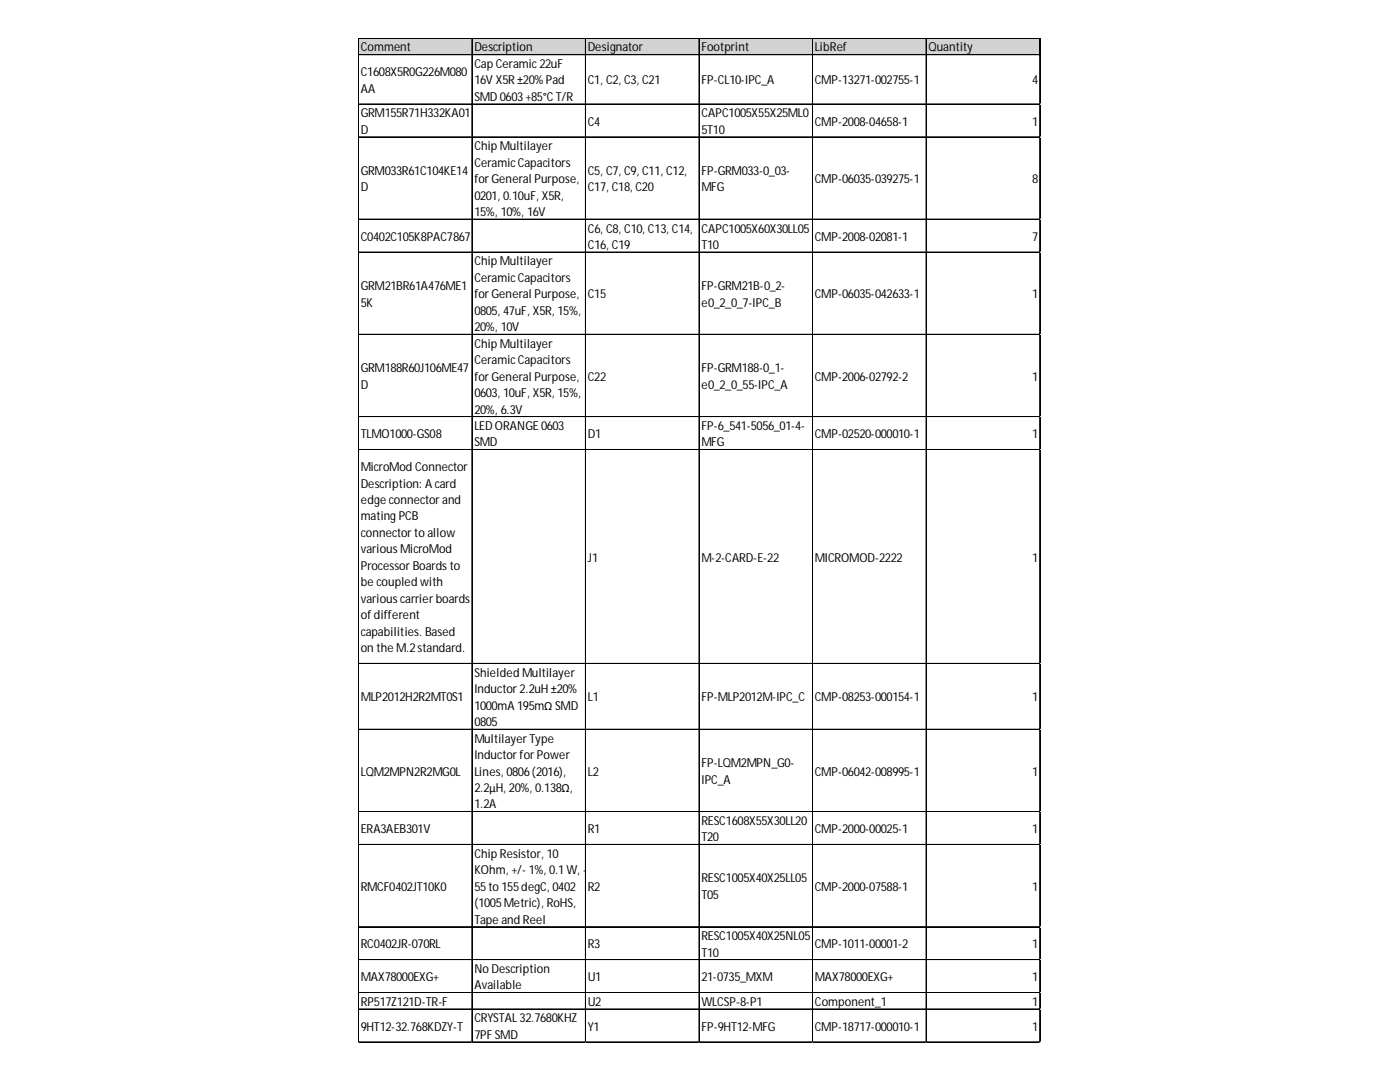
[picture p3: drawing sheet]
<svg xmlns="http://www.w3.org/2000/svg" width="279mm" height="216mm" viewBox="0 0 279 216" stroke-linecap="round" stroke-linejoin="round" font-family="sans-serif">
<defs><g id="words">
<g font-size="2.5">
<text x="72" y="10.3">Comment</text>
<text x="94.7" y="10.3">Description</text>
<text x="117.3" y="10.3">Designator</text>
<text x="140" y="10.3">Footprint</text>
<text x="162.6" y="10.3">LibRef</text>
<text x="185.3" y="10.3">Quantity</text>
<text x="72" y="15.2">C1608X5R0G226M080</text>
<text x="94.7" y="13.6">Cap Ceramic22uF</text>
<text x="94.7" y="16.8">16V X5R ±20% Pad</text>
<text x="117.3" y="16.8">C1, C2, C3, C21</text>
<text x="140" y="16.8">FP-CL10-IPC_A</text>
<text x="162.6" y="16.8">CMP-13271-002755-1</text>
<text x="206" y="16.8">4</text>
<text x="72" y="18.5">AA</text>
<text x="72" y="23.4">GRM155R71H332KA01</text>
<text x="94.7" y="20.1">SMD 0603+85°CT/R</text>
<text x="140" y="23.4">CAPC1005X55X25ML0</text>
<text x="72" y="26.7">D</text>
<text x="94.7" y="30">Chip Multilayer</text>
<text x="117.3" y="25.1">C4</text>
<text x="140" y="26.7">5T10</text>
<text x="162.6" y="25.1">CMP-2008-04658-1</text>
<text x="206" y="25.1">1</text>
<text x="72" y="34.9">GRM033R61C104KE14</text>
<text x="94.7" y="33.3">CeramicCapacitors</text>
<text x="117.3" y="34.9">C5, C7, C9, C11, C12,</text>
<text x="140" y="34.9">FP-GRM033-0_03-</text>
<text x="72" y="38.2">D</text>
<text x="94.7" y="36.5">forGeneral Purpose,</text>
<text x="94.7" y="39.8">0201, 0.10uF, X5R,</text>
<text x="117.3" y="38.2">C17, C18, C20</text>
<text x="140" y="38.2">MFG</text>
<text x="162.6" y="36.5">CMP-06035-039275-1</text>
<text x="206" y="36.5">8</text>
<text x="94.7" y="43.1">15%, 10%, 16V</text>
<text x="117.3" y="46.4">C6, C8, C10, C13, C14,</text>
<text x="140" y="46.4">CAPC1005X60X30LL05</text>
<text x="72" y="48">C0402C105K8PAC7867</text>
<text x="94.7" y="53">Chip Multilayer</text>
<text x="117.3" y="49.7">C16, C19</text>
<text x="140" y="49.7">T10</text>
<text x="162.6" y="48">CMP-2008-02081-1</text>
<text x="206" y="48">7</text>
<text x="72" y="57.9">GRM21BR61A476ME1</text>
<text x="94.7" y="56.2">CeramicCapacitors</text>
<text x="94.7" y="59.5">forGeneral Purpose,</text>
<text x="117.3" y="59.5">C15</text>
<text x="140" y="57.9">FP-GRM21B-0_2-</text>
<text x="162.6" y="59.5">CMP-06035-042633-1</text>
<text x="206" y="59.5">1</text>
<text x="72" y="61.2">5K</text>
<text x="94.7" y="62.8">0805, 47uF, X5R, 15%,</text>
<text x="140" y="61.2">e0_2_0_7-IPC_B</text>
<text x="94.7" y="66.1">20%, 10V</text>
<text x="94.7" y="69.4">Chip Multilayer</text>
<text x="72" y="74.3">GRM188R60J106ME47</text>
<text x="72" y="77.6">D</text>
<text x="94.7" y="72.7">CeramicCapacitors</text>
<text x="94.7" y="75.9">forGeneral Purpose,</text>
<text x="117.3" y="75.9">C22</text>
<text x="140" y="74.3">FP-GRM188-0_1-</text>
<text x="140" y="77.6">e0_2_0_55-IPC_A</text>
<text x="162.6" y="75.9">CMP-2006-02792-2</text>
<text x="206" y="75.9">1</text>
<text x="94.7" y="79.2">0603, 10uF, X5R, 15%,</text>
<text x="94.7" y="82.5">20%, 6.3V</text>
<text x="72" y="87.4">TLMO1000-GS08</text>
<text x="94.7" y="85.8">LED ORANGE 0603</text>
<text x="94.7" y="89.1">SMD</text>
<text x="117.3" y="87.4">D1</text>
<text x="140" y="85.8">FP-6_541-5056_01-4-</text>
<text x="140" y="89.1">MFG</text>
<text x="162.6" y="87.4">CMP-02520-000010-1</text>
<text x="206" y="87.4">1</text>
<text x="72" y="94">MicroMod Connector</text>
<text x="72" y="97.3">Description: A card</text>
<text x="72" y="100.6">edge connector and</text>
<text x="72" y="103.9">mating PCB</text>
<text x="72" y="107.1">connector to allow</text>
<text x="72" y="110.4">variousMicroMod</text>
<text x="72" y="113.7">Processor Boardsto</text>
<text x="117.3" y="112.1">J1</text>
<text x="140" y="112.1">M-2-CARD-E-22</text>
<text x="162.6" y="112.1">MICROMOD-2222</text>
<text x="206" y="112.1">1</text>
<text x="72" y="117">be coupled with</text>
<text x="72" y="120.3">variouscarrierboards</text>
<text x="72" y="123.6">ofdifferent</text>
<text x="72" y="126.8">capabilities. Based</text>
<text x="72" y="130.1">on the M.2standard.</text>
<text x="94.7" y="135">Shielded Multilayer</text>
<text x="72" y="140">MLP2012H2R2MT0S1</text>
<text x="94.7" y="138.3">Inductor 2.2uH ±20%</text>
<text x="94.7" y="141.6">1000mA 195mΩ SMD</text>
<text x="117.3" y="140">L1</text>
<text x="140" y="140">FP-MLP2012M-IPC_C</text>
<text x="162.6" y="140">CMP-08253-000154-1</text>
<text x="206" y="140">1</text>
<text x="94.7" y="144.9">0805</text>
<text x="94.7" y="148.2">MultilayerType</text>
<text x="72" y="154.7">LQM2MPN2R2MG0L</text>
<text x="94.7" y="151.5">Inductor forPower</text>
<text x="94.7" y="154.7">Lines, 0806(2016),</text>
<text x="117.3" y="154.7">L2</text>
<text x="140" y="153.1">FP-LQM2MPN_G0-</text>
<text x="162.6" y="154.7">CMP-06042-008995-1</text>
<text x="206" y="154.7">1</text>
<text x="94.7" y="158">2.2μH, 20%, 0.138Ω,</text>
<text x="94.7" y="161.3">1.2A</text>
<text x="140" y="156.4">IPC_A</text>
<text x="72" y="166.2">ERA3AEB301V</text>
<text x="117.3" y="166.2">R1</text>
<text x="140" y="164.6">RESC1608X55X30LL20</text>
<text x="140" y="167.9">T20</text>
<text x="162.6" y="166.2">CMP-2000-00025-1</text>
<text x="206" y="166.2">1</text>
<text x="94.7" y="171.2">Chip Resistor, 10</text>
<text x="72" y="177.7">RMCF0402JT10K0</text>
<text x="94.7" y="174.4">KOhm, +/- 1%, 0.1W, -</text>
<text x="94.7" y="177.7">55to 155degC, 0402</text>
<text x="117.3" y="177.7">R2</text>
<text x="140" y="176.1">RESC1005X40X25LL05</text>
<text x="140" y="179.4">T05</text>
<text x="162.6" y="177.7">CMP-2000-07588-1</text>
<text x="206" y="177.7">1</text>
<text x="94.7" y="181">(1005Metric), RoHS,</text>
<text x="94.7" y="184.3">Tape and Reel</text>
<text x="72" y="189.2">RC0402JR-070RL</text>
<text x="117.3" y="189.2">R3</text>
<text x="140" y="187.6">RESC1005X40X25NL05</text>
<text x="140" y="190.9">T10</text>
<text x="162.6" y="189.2">CMP-1011-00001-2</text>
<text x="206" y="189.2">1</text>
<text x="72" y="195.8">MAX78000EXG+</text>
<text x="94.7" y="194.1">No Description</text>
<text x="94.7" y="197.4">Available</text>
<text x="117.3" y="195.8">U1</text>
<text x="140" y="195.8">21-0735_MXM</text>
<text x="162.6" y="195.8">MAX78000EXG+</text>
<text x="206" y="195.8">1</text>
<text x="72" y="200.7">RP517Z121D-TR-F</text>
<text x="94.7" y="204">CRYSTAL32.7680KHZ</text>
<text x="117.3" y="200.7">U2</text>
<text x="140" y="200.7">WLCSP-8-P1</text>
<text x="162.6" y="200.7">Component_1</text>
<text x="206" y="200.7">1</text>
<text x="72" y="205.6">9HT12-32.768KDZY-T</text>
<text x="94.7" y="207.3">7PF SMD</text>
<text x="117.3" y="205.6">Y1</text>
<text x="140" y="205.6">FP-9HT12-MFG</text>
<text x="162.6" y="205.6">CMP-18717-000010-1</text>
<text x="206" y="205.6">1</text>
</g>
</g></defs>
<path d="M71.6 7.7h136.1v3.4h-136.1z" fill="#d3d3d3"/>
<g fill="none" stroke="#000" stroke-width=".2">
<path d="M71.5 7.6v200.5M71.6 7.6v200.5M71.7 7.6h135.9M71.7 7.7h135.9M71.7 10.9h135.9M71.7 11h135.9M94.2 7.8v200.3M94.3 7.8v200.3M116.8 7.8v200.3M116.9 7.8v200.3M139.5 7.8v200.3M139.6 7.8v200.3"/>
<path d="M162.2 7.8v200.3M184.8 7.8v200.3M184.9 7.8v200.3M207.5 7.8v200.3M207.6 7.8v200.3M71.7 20.7h135.9M71.7 20.8h135.9M71.7 27.3h135.9M71.7 27.4h135.9M71.7 43.7h135.9M71.7 43.8h135.9M71.7 50.3h135.9"/>
<path d="M71.7 50.4h135.9M71.7 66.7h135.9M71.7 66.8h135.9M71.7 83.1h135.9M71.7 83.2h135.9M71.7 89.7h135.9M71.7 89.8h135.9M71.7 132.4h135.9M71.7 132.5h135.9M71.7 145.5h135.9M71.7 145.6h135.9M71.7 161.9h135.9"/>
<path d="M71.7 162h135.9M71.7 168.5h135.9M71.7 168.6h135.9M71.7 184.9h135.9M71.7 185h135.9M71.7 191.5h135.9M71.7 191.6h135.9M71.7 198h135.9M71.7 198.1h135.9M71.7 201.3h135.9M71.7 201.4h135.9M71.7 207.9h135.9"/>
<path d="M71.7 208h135.9"/>
</g>
<path d="M71.5 208.1h.1" fill="none" stroke="#d4d4d4" stroke-width=".2"/>
<path d="M71.5 208.1h.2z" fill="#d4d4d4"/>
<path d="M94.2 208.1h.1" fill="none" stroke="#d4d4d4" stroke-width=".2"/>
<path d="M94.2 208.1h.1z" fill="#d4d4d4"/>
<path d="M116.8 208.1h.1" fill="none" stroke="#d4d4d4" stroke-width=".2"/>
<path d="M116.8 208.1h.2z" fill="#d4d4d4"/>
<path d="M139.5 208.1h.1" fill="none" stroke="#d4d4d4" stroke-width=".2"/>
<path d="M139.5 208.1h.2z" fill="#d4d4d4"/>
<path d="M162.2 208.1h.1" fill="none" stroke="#d4d4d4" stroke-width=".2"/>
<path d="M162.2 208.1h.1z" fill="#d4d4d4"/>
<path d="M184.8 208.1h.1" fill="none" stroke="#d4d4d4" stroke-width=".2"/>
<path d="M184.8 208.1h.2z" fill="#d4d4d4"/>
<path d="M207.5 208.1h.1" fill="none" stroke="#d4d4d4" stroke-width=".2"/>
<path d="M207.5 208.1h.1z" fill="#d4d4d4"/>
<path d="M207.6 20.7h.1" fill="none" stroke="#d4d4d4" stroke-width=".2"/>
<path d="M207.6 20.7l.1 .2z" fill="#d4d4d4"/>
<path d="M207.6 27.3h.1" fill="none" stroke="#d4d4d4" stroke-width=".2"/>
<path d="M207.6 27.3l.1 .2z" fill="#d4d4d4"/>
<path d="M207.6 43.7h.1" fill="none" stroke="#d4d4d4" stroke-width=".2"/>
<path d="M207.6 43.7l.1 .2z" fill="#d4d4d4"/>
<path d="M207.6 50.3h.1" fill="none" stroke="#d4d4d4" stroke-width=".2"/>
<path d="M207.6 50.3l.1 .2z" fill="#d4d4d4"/>
<path d="M207.6 66.7h.1" fill="none" stroke="#d4d4d4" stroke-width=".2"/>
<path d="M207.6 66.7l.1 .2z" fill="#d4d4d4"/>
<path d="M207.6 83.1h.1" fill="none" stroke="#d4d4d4" stroke-width=".2"/>
<path d="M207.6 83.1l.1 .2z" fill="#d4d4d4"/>
<path d="M207.6 89.7h.1" fill="none" stroke="#d4d4d4" stroke-width=".2"/>
<path d="M207.6 89.7l.1 .2z" fill="#d4d4d4"/>
<path d="M207.6 132.4h.1" fill="none" stroke="#d4d4d4" stroke-width=".2"/>
<path d="M207.6 132.4l.1 .1z" fill="#d4d4d4"/>
<path d="M207.6 145.5h.1" fill="none" stroke="#d4d4d4" stroke-width=".2"/>
<path d="M207.6 145.5l.1 .2z" fill="#d4d4d4"/>
<path d="M207.6 161.9h.1" fill="none" stroke="#d4d4d4" stroke-width=".2"/>
<path d="M207.6 161.9l.1 .2z" fill="#d4d4d4"/>
<path d="M207.6 168.5h.1" fill="none" stroke="#d4d4d4" stroke-width=".2"/>
<path d="M207.6 168.5l.1 .2z" fill="#d4d4d4"/>
<path d="M207.6 184.9h.1" fill="none" stroke="#d4d4d4" stroke-width=".2"/>
<path d="M207.6 184.9l.1 .2z" fill="#d4d4d4"/>
<path d="M207.6 191.5h.1" fill="none" stroke="#d4d4d4" stroke-width=".2"/>
<path d="M207.6 191.5l.1 .1z" fill="#d4d4d4"/>
<path d="M207.6 198h.1" fill="none" stroke="#d4d4d4" stroke-width=".2"/>
<path d="M207.6 198l.1 .2z" fill="#d4d4d4"/>
<path d="M207.6 201.3h.1" fill="none" stroke="#d4d4d4" stroke-width=".2"/>
<path d="M207.6 201.3l.1 .2z" fill="#d4d4d4"/>
<path d="M207.6 207.9h.1" fill="none" stroke="#d4d4d4" stroke-width=".2"/>
<path d="M207.6 207.9l.1 .2z" fill="#d4d4d4"/>
<use href="#words"/>
</svg>
